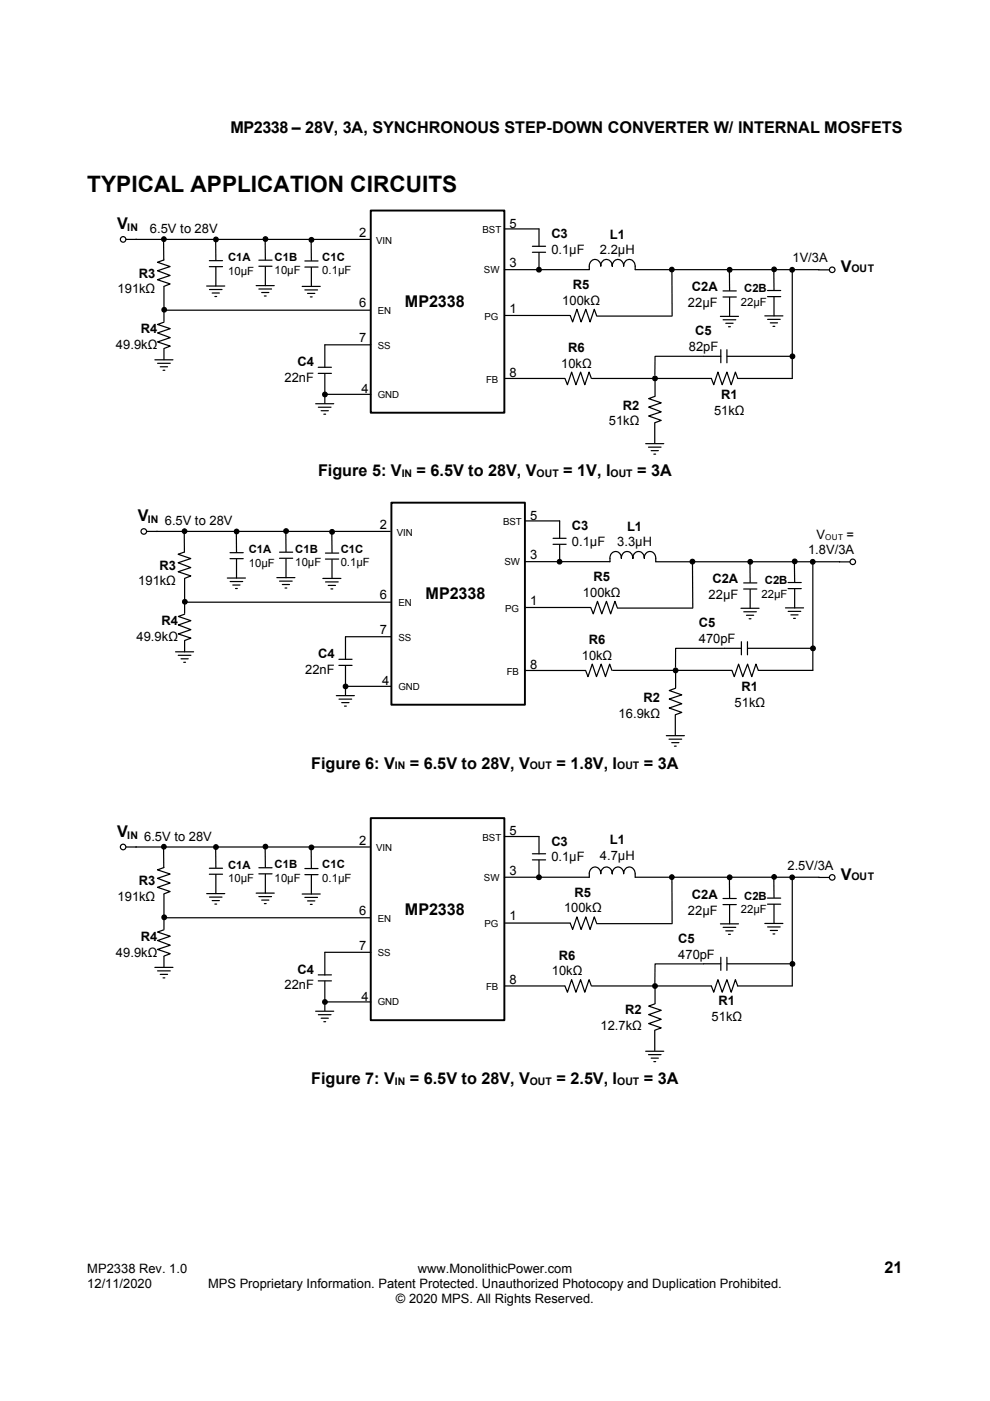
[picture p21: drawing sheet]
<svg xmlns="http://www.w3.org/2000/svg" width="210mm" height="297mm" viewBox="0 0 210 297" stroke-linecap="round" stroke-linejoin="round" font-family="sans-serif">
<defs><g id="words">
<text font-size="4.8" x="18.5" y="40.8">TYPICAL APPLICATION CIRCUITS</text>
<g font-size="3.4">
<text x="48.9" y="28.2">MP2338 – 28V, 3A, SYNCHRONOUS STEP-DOWN CONVERTER W/ INTERNAL MOSFETS</text>
<text x="24.8" y="48.6">V</text>
<text x="178.3" y="57.7">V</text>
<text x="85.9" y="65.1">MP2338</text>
<text x="67.5" y="101">Figure 5: V</text>
<text x="88.4" y="101">= 6.5V to 28V, V</text>
<text x="119.5" y="101">= 1V, I</text>
<text x="135.1" y="101">= 3A</text>
<text x="29.2" y="110.5">V</text>
<text x="90.3" y="127">MP2338</text>
<text x="66" y="162.9">Figure 6: V</text>
<text x="86.9" y="162.9">= 6.5V to 28V, V</text>
<text x="118" y="162.9">= 1.8V, I</text>
<text x="136.6" y="162.9">= 3A</text>
<text x="24.8" y="177.4">V</text>
<text x="178.3" y="186.5">V</text>
<text x="85.9" y="194">MP2338</text>
<text x="66" y="229.8">Figure 7: V</text>
<text x="86.9" y="229.8">= 6.5V to 28V, V</text>
<text x="118" y="229.8">= 2.5V, I</text>
<text x="136.6" y="229.8">= 3A</text>
<text x="187.6" y="269.9">21</text>
</g>
<g font-size="2.7">
<text x="31.8" y="49.4">6.5V to 28V</text>
<text x="76.2" y="50.3">2</text>
<text x="108" y="48.3">5</text>
<text x="116.9" y="50.5">C3</text>
<text x="116.9" y="53.8">0.1μF</text>
<text x="127.3" y="53.9">2.2μH</text>
<text x="129.3" y="50.6">L1</text>
<text x="29.4" y="58.9">R3</text>
<text x="108" y="56.7">3</text>
<text x="168.1" y="55.6">1V/3A</text>
<text x="24.9" y="62.2">191kΩ</text>
<text x="76.2" y="65.1">6</text>
<text x="119.3" y="64.6">100kΩ</text>
<text x="121.5" y="61.3">R5</text>
<text x="145.9" y="65.1">22μF</text>
<text x="146.7" y="61.8">C2A</text>
<text x="29.9" y="70.7">R4</text>
<text x="108" y="66.3">1</text>
<text x="147.5" y="71.1">C5</text>
<text x="24.6" y="74">49.9kΩ</text>
<text x="63.1" y="77.7">C4</text>
<text x="76.2" y="72.5">7</text>
<text x="119" y="77.9">10kΩ</text>
<text x="120.5" y="74.6">R6</text>
<text x="146.1" y="74.4">82pF</text>
<text x="60.3" y="81">22nF</text>
<text x="76.7" y="83.4">4</text>
<text x="108" y="79.9">8</text>
<text x="132.1" y="86.9">R2</text>
<text x="151.4" y="88">51kΩ</text>
<text x="152.9" y="84.7">R1</text>
<text x="129.1" y="90.2">51kΩ</text>
<text x="35" y="111.4">6.5V to 28V</text>
<text x="80.6" y="112.2">2</text>
<text x="112.4" y="110.2">5</text>
<text x="121.3" y="112.4">C3</text>
<text x="133" y="112.5">L1</text>
<text x="112.4" y="118.6">3</text>
<text x="121.3" y="115.7">0.1μF</text>
<text x="130.9" y="115.8">3.3μH</text>
<text x="171.4" y="117.5">1.8V/3A</text>
<text x="173.2" y="114.2">V</text>
<text x="179.6" y="114.2">=</text>
<text x="29.3" y="124.1">191kΩ</text>
<text x="33.8" y="120.8">R3</text>
<text x="125.9" y="123.2">R5</text>
<text x="151.1" y="123.7">C2A</text>
<text x="80.6" y="127">6</text>
<text x="112.4" y="128.2">1</text>
<text x="123.6" y="126.5">100kΩ</text>
<text x="150.3" y="127">22μF</text>
<text x="29" y="135.9">49.9kΩ</text>
<text x="34.2" y="132.6">R4</text>
<text x="80.6" y="134.4">7</text>
<text x="124.9" y="136.5">R6</text>
<text x="148.2" y="133">C5</text>
<text x="148.2" y="136.3">470pF</text>
<text x="64.7" y="142.9">22nF</text>
<text x="67.5" y="139.6">C4</text>
<text x="112.4" y="141.8">8</text>
<text x="123.4" y="139.8">10kΩ</text>
<text x="81" y="145.3">4</text>
<text x="136.5" y="148.8">R2</text>
<text x="155.8" y="149.9">51kΩ</text>
<text x="157.3" y="146.6">R1</text>
<text x="131.2" y="152.1">16.9kΩ</text>
<text x="30.6" y="178.3">6.5V to 28V</text>
<text x="76.2" y="179.1">2</text>
<text x="108" y="177.1">5</text>
<text x="116.9" y="179.3">C3</text>
<text x="129.3" y="179">L1</text>
<text x="108" y="185.5">3</text>
<text x="116.9" y="182.6">0.1μF</text>
<text x="127.3" y="182.3">4.7μH</text>
<text x="167" y="184.4">2.5V/3A</text>
<text x="24.9" y="191">191kΩ</text>
<text x="29.4" y="187.7">R3</text>
<text x="121.9" y="190.1">R5</text>
<text x="146.7" y="190.6">C2A</text>
<text x="76.2" y="193.9">6</text>
<text x="108" y="195.1">1</text>
<text x="119.6" y="193.4">100kΩ</text>
<text x="145.9" y="193.9">22μF</text>
<text x="24.6" y="202.8">49.9kΩ</text>
<text x="29.9" y="199.5">R4</text>
<text x="76.2" y="201.3">7</text>
<text x="118.5" y="203.4">R6</text>
<text x="143.8" y="199.9">C5</text>
<text x="143.8" y="203.2">470pF</text>
<text x="60.3" y="209.8">22nF</text>
<text x="63.1" y="206.5">C4</text>
<text x="108" y="208.7">8</text>
<text x="117" y="206.7">10kΩ</text>
<text x="76.7" y="212.2">4</text>
<text x="132.6" y="215.1">R2</text>
<text x="152.4" y="213.1">R1</text>
<text x="127.4" y="218.4">12.7kΩ</text>
<text x="150.9" y="216.4">51kΩ</text>
<text x="18.5" y="269.9">MP2338 Rev. 1.0</text>
<text x="88.6" y="269.9">www.MonolithicPower.com</text>
<text x="18.5" y="273.2">12/11/2020</text>
<text x="44.1" y="273.2">MPS Proprietary Information. Patent Protected. Unauthorized Photocopy and Duplication Prohibited.</text>
<text x="84" y="276.3">© 2020 MPS. All Rights Reserved.</text>
</g>
<g font-size="2.4">
<text x="48.4" y="55.4">C1A</text>
<text x="48.4" y="58.3">10μF</text>
<text x="58.3" y="55.3">C1B</text>
<text x="58.3" y="58.2">10μF</text>
<text x="68.3" y="55.3">C1C</text>
<text x="68.3" y="58.2">0.1μF</text>
<text x="157.1" y="64.9">22μF</text>
<text x="157.8" y="62">C2B</text>
<text x="52.7" y="117.3">C1A</text>
<text x="62.6" y="117.2">C1B</text>
<text x="72.3" y="117.2">C1C</text>
<text x="52.7" y="120.2">10μF</text>
<text x="62.6" y="120.1">10μF</text>
<text x="72.3" y="120.1">0.1μF</text>
<text x="162.2" y="123.9">C2B</text>
<text x="161.5" y="126.8">22μF</text>
<text x="48.4" y="184.2">C1A</text>
<text x="58.3" y="184.1">C1B</text>
<text x="68.3" y="184.1">C1C</text>
<text x="48.4" y="187.1">10μF</text>
<text x="58.3" y="187">10μF</text>
<text x="68.3" y="187">0.1μF</text>
<text x="157.8" y="190.8">C2B</text>
<text x="157.1" y="193.7">22μF</text>
</g>
<g font-size="2.2">
<text x="26.9" y="49.1">IN</text>
<text x="180.6" y="57.7">OUT</text>
<text x="85.2" y="101.2">IN</text>
<text x="113.8" y="101.2">OUT</text>
<text x="129.5" y="101.2">OUT</text>
<text x="31.3" y="111">IN</text>
<text x="83.8" y="163.1">IN</text>
<text x="112.4" y="163.1">OUT</text>
<text x="130.9" y="163.1">OUT</text>
<text x="26.9" y="177.9">IN</text>
<text x="180.6" y="186.5">OUT</text>
<text x="83.8" y="230">IN</text>
<text x="112.4" y="230">OUT</text>
<text x="130.9" y="230">OUT</text>
</g>
<g font-size="2.1">
<text x="79.8" y="51.7">VIN</text>
<text x="102.3" y="49.4">BST</text>
<text x="102.6" y="58">SW</text>
<text x="80.1" y="66.7">EN</text>
<text x="102.7" y="67.8">PG</text>
<text x="80.1" y="73.9">SS</text>
<text x="103.1" y="81.2">FB</text>
<text x="80.1" y="84.3">GND</text>
<text x="84.2" y="113.6">VIN</text>
<text x="106.7" y="111.3">BST</text>
<text x="107" y="119.9">SW</text>
<text x="84.5" y="128.6">EN</text>
<text x="107.1" y="129.8">PG</text>
<text x="84.5" y="135.8">SS</text>
<text x="107.5" y="143.1">FB</text>
<text x="84.5" y="146.2">GND</text>
<text x="102.3" y="178.2">BST</text>
<text x="79.8" y="180.5">VIN</text>
<text x="102.6" y="186.8">SW</text>
<text x="80.1" y="195.5">EN</text>
<text x="102.7" y="196.6">PG</text>
<text x="80.1" y="202.7">SS</text>
<text x="103.1" y="210">FB</text>
<text x="80.1" y="213.1">GND</text>
</g>
<text font-size="1.7" x="175" y="114.6">OUT</text>
</g></defs>
<path d="M78.6 44.6h28.4v42.9h-28.4z" fill="none" stroke="#000" stroke-width=".41"/>
<g fill="none" stroke="#000" stroke-width=".26">
<path d="M28.8 50.8h49.6M44.4 55.3h2.8M44.4 56.5h2.8M45.7 50.8l.1 4.4M45.8 56.6v4"/>
<circle cx="45.8" cy="50.8" r=".5"/>
</g>
<circle cx="45.8" cy="50.8" r=".5" fill="#000"/>
<circle cx="26.1" cy="50.8" r=".58" fill="#fff"/>
<g fill="none" stroke="#000" stroke-width=".26">
<path d="M26.7 50.8h2.3M107 48.5h7.3v3.7M107 57.2h18a1.56 1.56 0 0 1 1.4-2.2 1.32 1.32 0 0 1 1 1.5 1.24 1.24 0 0 1 1.2-1.5 1.24 1.24 0 0 1 1.3 1.5 1.22 1.22 0 0 1 1.2-1.5 1.22 1.22 0 0 1 1.2 1.5 1.24 1.24 0 0 1 1.2-1.5 1.24 1.24 0 0 1 1.2 1.5v.7h39M112.9 52.2h2.8M112.9 53.5h2.8M114.3 53.6v3.6M154.7 57.2v4.4M168 57.2v23M34.9 65.8h43.6M43.8 60.6h3.9M44.4 61.4h2.7M45 62.1h1.5"/>
<path d="M45.6 62.9h.4M67.5 77.9h2.8M67.5 79.2h2.8M68.9 79.2v6.3M78.7 73.1h-9.8v4.8M107.1 66.9h13.8M152.8 67.1h3.8M153.4 61.7h2.8M153.4 63h2.8M153.4 67.8h2.7M153.9 68.5h1.6M154.5 69.3h.4"/>
<path d="M154.7 63.1v4M67 85.6h3.8M67.5 86.3h2.7M68.1 87.1h1.5M68.7 87.8h.4M68.9 83.6h9.8M125.6 80.2h25.2"/>
<circle cx="26.1" cy="50.8" r=".58"/>
<circle cx="114.3" cy="57.2" r=".5"/>
<circle cx="154.8" cy="57.2" r=".5"/>
<circle cx="168" cy="57.2" r=".49"/>
<circle cx="68.9" cy="83.6" r=".5"/>
</g>
<g fill="#000">
<circle cx="114.3" cy="57.2" r=".5"/>
<circle cx="154.8" cy="57.2" r=".5"/>
<circle cx="168" cy="57.2" r=".49"/>
<circle cx="68.9" cy="83.6" r=".5"/>
</g>
<circle cx="176.5" cy="57.2" r=".59" fill="#fff"/>
<g fill="none" stroke="#000" stroke-width=".26">
<path d="M34.7 50.7l.1 4.4-1.4 .5 2.7 .9-2.7 .9 2.7 1-2.7 .9 2.7 .9-1.3 .5M54.9 55.2h2.8M54.9 56.5h2.8M56.2 50.7l.1 4.4M56.3 56.5v4.1M64.7 55.3h2.8M64.7 56.6h2.8M66 50.8v4.4M66 56.7v4M142.5 57.3l.1 9.6M164.1 57.1l.1 4.4M173.6 57.2h2.3"/>
<path d="M32.9 76.3h3.8M33.4 77h2.7M34 77.8h1.5M34.6 78.5h.4M34.8 60.8v7.3M34.8 68.3l-1.4 .5 2.7 .9-2.7 .9 2.7 1-2.7 .9 2.7 .9-1.3 .5M34.8 74v2.3M54.3 60.6h3.9M54.9 61.3h2.7M55.5 62h1.5M56.1 62.8h.4M64.1 60.7h3.8"/>
<path d="M64.7 61.5h2.7M65.2 62.2h1.6M65.8 62.9h.4M120.9 66.9l.6 1.4 .9-2.7 .9 2.7 .9-2.7 1 2.7 .8-2.7 .5 1.3M126.6 67h16M149.2 75.5h3.7M152.9 74.1v2.8M154.2 74.1v2.8M154.2 75.5h13.9M162.2 67h3.9M162.8 61.6h2.8M162.8 62.9h2.8"/>
<path d="M162.8 67.7h2.7M163.4 68.5h1.5M164 69.2h.3M164.2 63v4M107.1 80.2h12.7M119.8 80.2l.6 1.4 .8-2.7 1 2.7 .9-2.7 .9 2.7 .9-2.7 .5 1.3M136.9 94.1h3.9M137.5 94.8h2.7M138.1 95.5h1.5M138.7 96.3h.4M138.9 89.7v4.2M138.9 84l-1.3 .5 2.7 .9-2.7 .9 2.7 1-2.7 .9 2.7 .9-1.4 .5"/>
<path d="M138.9 80.5v3.4M150.9 80.2l.5 1.4 .9-2.7 .9 2.7 1-2.7 .9 2.7 .9-2.7 .5 1.3h11.5M33.2 112.7h49.6M48.8 117.2h2.8M48.8 118.4h2.8M50.1 112.7l.1 4.4M50.2 118.6v4"/>
<circle cx="34.8" cy="50.7" r=".5"/>
<circle cx="56.3" cy="50.7" r=".49"/>
<circle cx="66.1" cy="50.9" r=".49"/>
<circle cx="142.5" cy="57.2" r=".5"/>
<circle cx="164.2" cy="57.1" r=".5"/>
<circle cx="176.5" cy="57.2" r=".59"/>
<circle cx="34.8" cy="65.7" r=".49"/>
<circle cx="168.1" cy="75.6" r=".5"/>
<circle cx="138.9" cy="80.2" r=".49"/>
<circle cx="50.2" cy="112.7" r=".5"/>
</g>
<g fill="#000">
<circle cx="34.8" cy="50.7" r=".5"/>
<circle cx="56.3" cy="50.7" r=".49"/>
<circle cx="66.1" cy="50.9" r=".49"/>
<circle cx="142.5" cy="57.2" r=".5"/>
<circle cx="164.2" cy="57.1" r=".5"/>
<circle cx="34.8" cy="65.7" r=".49"/>
<circle cx="168.1" cy="75.6" r=".5"/>
<circle cx="138.9" cy="80.2" r=".49"/>
<circle cx="50.2" cy="112.7" r=".5"/>
</g>
<path d="M149.2 75.5h-10.3v4" fill="none" stroke="#000" stroke-width=".25"/>
<path d="M83 106.6h28.3v42.8h-28.3z" fill="none" stroke="#000" stroke-width=".41"/>
<circle cx="30.5" cy="112.7" r=".59" fill="#fff"/>
<g fill="none" stroke="#000" stroke-width=".26">
<path d="M31.1 112.7h2.3M111.3 119.1h18.1v-.7a1.23 1.23 0 0 1 1.2-1.5 1.23 1.23 0 0 1 1.2 1.5 1.25 1.25 0 0 1 1.2-1.5 1.25 1.25 0 0 1 1.2 1.5 1.23 1.23 0 0 1 1.2-1.5 1.23 1.23 0 0 1 1.3 1.5 1.24 1.24 0 0 1 1.2-1.5 1.24 1.24 0 0 1 1.2 1.5v.7h39M111.3 110.4h7.4v3.7M117.3 114.1h2.8M117.3 115.4h2.8M118.7 115.5v3.6M159.1 119.1v4.4M172.4 119.1v23M39.3 127.7h43.5M48.2 122.6h3.8M48.8 123.3h2.7M49.4 124h1.5"/>
<path d="M50 124.8h.3M71.9 139.8h2.8M83 135h-9.7v4.8M111.5 128.8h13.8M157.2 129h3.8M157.7 123.6h2.8M157.7 124.9h2.8M157.8 129.7h2.6M158.3 130.5h1.6M158.9 131.2h.4M159.1 125v4M71.3 147.5h3.9"/>
<path d="M71.9 141.1h2.8M71.9 148.2h2.7M72.5 149h1.5M73.1 149.7h.3M73.3 141.1v6.3M73.3 145.5h9.7M130 142.1h25.2"/>
<circle cx="30.5" cy="112.7" r=".59"/>
<circle cx="118.7" cy="119.1" r=".49"/>
<circle cx="159.1" cy="119.1" r=".5"/>
<circle cx="172.4" cy="119.1" r=".5"/>
<circle cx="73.3" cy="145.5" r=".49"/>
</g>
<g fill="#000">
<circle cx="118.7" cy="119.1" r=".49"/>
<circle cx="159.1" cy="119.1" r=".5"/>
<circle cx="172.4" cy="119.1" r=".5"/>
<circle cx="73.3" cy="145.5" r=".49"/>
</g>
<circle cx="180.9" cy="119.1" r=".58" fill="#fff"/>
<g fill="none" stroke="#000" stroke-width=".26">
<path d="M39.1 112.6v4.4l-1.3 .5 2.7 .9-2.7 .9 2.7 1-2.7 .9 2.7 .9-1.4 .5M59.3 117.1h2.8M59.3 118.4h2.8M60.6 112.6l.1 4.4M60.7 118.4v4.1M69 117.3h2.8M69 118.5h2.8M70.4 112.8v4.4M70.4 118.6v4M146.9 119.2v9.6M168.5 119l.1 4.4M177.9 119.1h2.4"/>
<path d="M37.2 138.2h3.9M37.8 138.9h2.7M38.4 139.7h1.5M39.2 122.7v7.3M39.2 130.2l-1.4 .5 2.7 .9-2.7 .9 2.7 1-2.7 .9 2.7 .9-1.3 .5M39.2 135.9v2.3M58.7 122.5h3.8M59.3 123.2h2.7M59.9 123.9h1.5M60.5 124.7h.3M68.5 122.6h3.8M69 123.4h2.7"/>
<path d="M69.6 124.1h1.6M70.2 124.9h.4M125.3 128.8l.5 1.4 .9-2.7 .9 2.7 1-2.7 .9 2.7 .9-2.7 .5 1.3M131 128.9h15.9M153.6 137.5h3.6M157.2 136.1v2.7M158.5 136.1v2.7M158.6 137.5h13.8M166.6 128.9h3.8M167.2 123.5h2.7M167.2 124.8h2.7M167.2 129.6h2.6"/>
<path d="M167.7 130.4h1.6M168.3 131.1h.4M168.6 124.9v4M39 140.4h.3M111.5 142.2h12.7M124.2 142.1l.5 1.4 .9-2.7 .9 2.7 1-2.7 .9 2.7 .9-2.7 .5 1.3M141.3 156h3.9M141.9 156.7h2.7M142.5 157.5h1.5M143 158.2h.4M143.2 151.6v4.3M143.3 145.9l-1.4 .5 2.7 .9-2.7 .9 2.7 1-2.7 .9 2.7 .9-1.3 .5"/>
<path d="M143.3 142.4v3.4M155.2 142.1l.5 1.4 1-2.7 .8 2.7 1.1-2.7 .8 2.7 .9-2.7 .5 1.3h11.6M28.8 179.6h49.6M45.7 179.6l.1 4.4M44.4 184.1h2.8M44.4 185.4h2.8M45.8 185.4v4.1"/>
<circle cx="39.2" cy="112.6" r=".49"/>
<circle cx="60.7" cy="112.6" r=".49"/>
<circle cx="70.4" cy="112.8" r=".5"/>
<circle cx="146.9" cy="119.1" r=".5"/>
<circle cx="168.6" cy="119" r=".5"/>
<circle cx="180.9" cy="119.1" r=".58"/>
<circle cx="39.2" cy="127.6" r=".49"/>
<circle cx="172.4" cy="137.5" r=".5"/>
<circle cx="143.3" cy="142.2" r=".5"/>
<circle cx="45.8" cy="179.6" r=".5"/>
</g>
<g fill="#000">
<circle cx="39.2" cy="112.6" r=".49"/>
<circle cx="60.7" cy="112.6" r=".49"/>
<circle cx="70.4" cy="112.8" r=".5"/>
<circle cx="146.9" cy="119.1" r=".5"/>
<circle cx="168.6" cy="119" r=".5"/>
<circle cx="39.2" cy="127.6" r=".49"/>
<circle cx="172.4" cy="137.5" r=".5"/>
<circle cx="143.3" cy="142.2" r=".5"/>
<circle cx="45.8" cy="179.6" r=".5"/>
</g>
<path d="M153.6 137.5h-10.3v4" fill="none" stroke="#000" stroke-width=".25"/>
<path d="M78.6 173.5h28.4v42.8h-28.4z" fill="none" stroke="#000" stroke-width=".41"/>
<circle cx="26.1" cy="179.6" r=".58" fill="#fff"/>
<g fill="none" stroke="#000" stroke-width=".26">
<path d="M26.7 179.6h2.3M107 177.4h7.3v3.6M34.9 194.6h43.6M43.8 189.5h3.9M44.4 190.2h2.7M45 190.9h1.5M45.6 191.7h.4M107 186h18a1.58 1.58 0 0 1 1.4-2.2 1.36 1.36 0 0 1 1 1.5 1.24 1.24 0 0 1 1.2-1.5 1.24 1.24 0 0 1 1.3 1.5 1.23 1.23 0 0 1 1.2-1.5 1.23 1.23 0 0 1 1.2 1.5 1.25 1.25 0 0 1 1.2-1.5 1.25 1.25 0 0 1 1.2 1.5v.7h39M107.1 195.7h13.8M112.9 181h2.8M112.9 182.3h2.8M114.3 182.4v3.6"/>
<path d="M152.8 195.9h3.8M153.4 190.5h2.8M153.4 191.8h2.8M153.4 196.6h2.7M153.9 197.4h1.6M154.5 198.1h.4M154.7 186v4.4M154.7 191.9v4M168 186v23M67 214.4h3.8M67.5 206.7h2.8M67.5 208h2.8"/>
<path d="M67.5 215.1h2.7M68.1 215.9h1.5M68.7 216.6h.4M68.9 208v6.3M68.9 212.4h9.8M78.7 201.9h-9.8v4.8M125.6 209h25.2"/>
<circle cx="26.1" cy="179.6" r=".58"/>
<circle cx="114.3" cy="186" r=".5"/>
<circle cx="154.8" cy="186" r=".5"/>
<circle cx="168" cy="186" r=".49"/>
<circle cx="68.9" cy="212.4" r=".5"/>
</g>
<g fill="#000">
<circle cx="114.3" cy="186" r=".5"/>
<circle cx="154.8" cy="186" r=".5"/>
<circle cx="168" cy="186" r=".49"/>
<circle cx="68.9" cy="212.4" r=".5"/>
</g>
<circle cx="176.5" cy="186" r=".59" fill="#fff"/>
<g fill="none" stroke="#000" stroke-width=".26">
<path d="M34.7 179.5l.1 4.4-1.4 .5 2.7 .9-2.7 .9 2.7 1-2.7 .9 2.7 .9-1.3 .5M56.2 179.5l.1 4.4M66 179.7v4.3M34.8 189.6v7.4M34.8 197.1l-1.4 .5 2.7 .9-2.7 .9 2.7 1-2.7 .9 2.7 .9-1.3 .5M54.3 189.4h3.9M54.9 184h2.8M54.9 185.3h2.8M54.9 190.1h2.7M55.5 190.8h1.5M56.1 191.6h.4M56.3 185.4v4"/>
<path d="M64.1 189.5h3.8M64.7 190.3h2.7M64.7 184.1h2.8M64.7 185.4h2.8M65.2 191h1.6M65.8 191.7h.4M66 185.5v4M120.9 195.7l.6 1.4 .9-2.7 .9 2.7 .9-2.7 1 2.7 .8-2.7 .5 1.3M126.6 195.8h16M142.5 186.1l.1 9.6M162.2 195.8h3.9M162.8 190.4h2.8"/>
<path d="M162.8 191.7h2.8M162.8 196.5h2.7M163.4 197.3h1.5M164 198h.3M164.1 185.9l.1 4.4M164.2 191.8v4M173.6 186h2.3M32.9 205.1h3.8M33.4 205.8h2.7M34 206.6h1.5M34.6 207.3h.4M34.8 202.8v2.3"/>
<path d="M107.1 209h12.7M119.8 209l.6 1.4 .8-2.7 1 2.7 .9-2.7 .9 2.7 .9-2.7 .5 1.3M138.9 218.5v4.3M138.9 212.8l-1.3 .5 2.7 .9-2.7 .9 2.7 1-2.7 .9 2.7 .9-1.4 .5M138.9 209.3v3.4M149.2 204.3h3.7M150.9 209l.5 1.4 .9-2.7 .9 2.7 1-2.7 .9 2.7 .9-2.7 .5 1.3h11.5M152.9 203v2.7M154.2 203v2.7M154.2 204.3h13.9M136.9 222.9h3.9M137.5 223.6h2.7"/>
<path d="M138.1 224.3h1.5M138.7 225.1h.4"/>
<circle cx="34.8" cy="179.5" r=".5"/>
<circle cx="56.3" cy="179.5" r=".49"/>
<circle cx="66.1" cy="179.7" r=".49"/>
<circle cx="34.8" cy="194.5" r=".5"/>
<circle cx="142.5" cy="186" r=".49"/>
<circle cx="164.2" cy="185.9" r=".49"/>
<circle cx="176.5" cy="186" r=".59"/>
<circle cx="138.9" cy="209.1" r=".5"/>
<circle cx="168.1" cy="204.4" r=".5"/>
</g>
<g fill="#000">
<circle cx="34.8" cy="179.5" r=".5"/>
<circle cx="56.3" cy="179.5" r=".49"/>
<circle cx="66.1" cy="179.7" r=".49"/>
<circle cx="34.8" cy="194.5" r=".49"/>
<circle cx="142.5" cy="186" r=".49"/>
<circle cx="164.2" cy="185.9" r=".49"/>
<circle cx="138.9" cy="209.1" r=".5"/>
<circle cx="168.1" cy="204.4" r=".5"/>
</g>
<path d="M149.2 204.4h-10.3v4" fill="none" stroke="#000" stroke-width=".25"/>
<use href="#words"/>
</svg>
